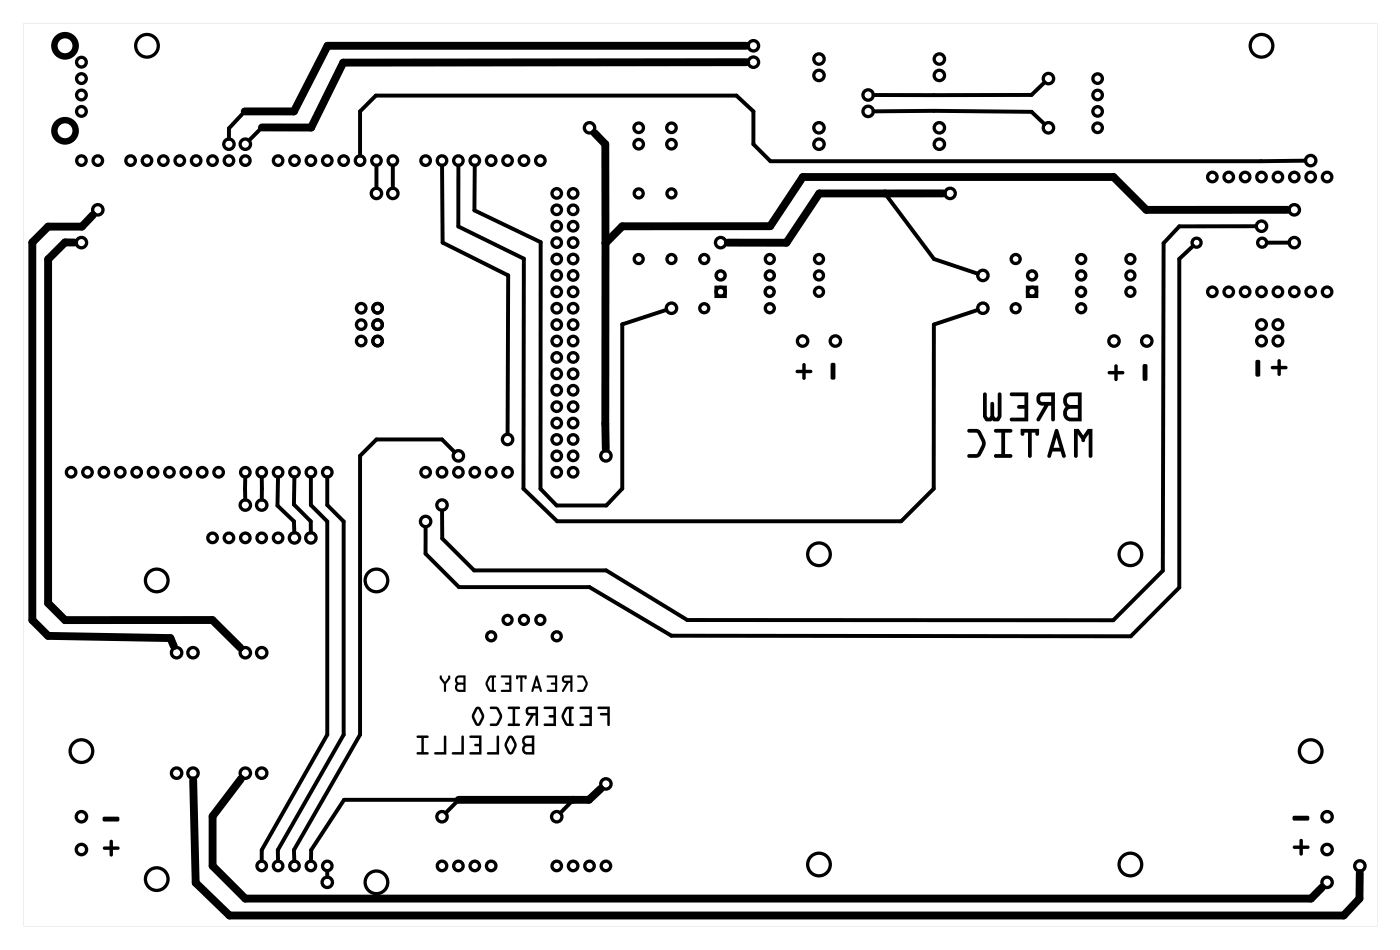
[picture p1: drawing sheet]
<svg xmlns="http://www.w3.org/2000/svg" width="217mm" height="147mm" viewBox="0 0 217 147" stroke-linecap="round" stroke-linejoin="round" font-family="sans-serif">
<g fill="#000">
<path d="M124.4 56.3l.3-.1 .1 .2 .1 .9h.7a.26 .26 0 0 1 .3 .2 .26 .26 0 0 1-.3 .3h-.7v.8a.26 .26 0 0 1-.3 .2 .26 .26 0 0 1-.3-.2v-.8h-.7a.26 .26 0 0 1-.3-.3 .26 .26 0 0 1 .3-.2h.7zM128.8 56.3l.4-.1 .2 .1 .1 2.2a.39 .39 0 0 1-.4 .3 .39 .39 0 0 1-.4-.3zM172.8 56.5l.2-.1 .2 .2v.8h.8a.26 .26 0 0 1 .2 .3 .26 .26 0 0 1-.2 .3h-.8v.7a.26 .26 0 0 1-.3 .3 .26 .26 0 0 1-.2-.3v-.7h-.8a.26 .26 0 0 1-.3-.3 .26 .26 0 0 1 .3-.3h.8zM177.1 56.5l.5-.1 .2 .1v2.2a.39 .39 0 0 1-.4 .3 .39 .39 0 0 1-.3-.3zM194.6 55.8l.4-.1 .3 .2v2.2a.39 .39 0 0 1-.4 .2 .39 .39 0 0 1-.3-.2zM198 55.7l.3-.1 .2 .2v.9h.8a.26 .26 0 0 1 .2 .2 .26 .26 0 0 1-.2 .3h-.8v.8a.26 .26 0 0 1-.3 .2 .26 .26 0 0 1-.2-.2v-.8h-.8a.26 .26 0 0 1-.3-.3 .26 .26 0 0 1 .3-.2h.8zM16 131.1h1v-.8a.26 .26 0 0 1 .2-.3 .26 .26 0 0 1 .3 .3v.8h.8a.26 .26 0 0 1 .2 .2 .26 .26 0 0 1-.2 .3h-.8v.8a.26 .26 0 0 1-.3 .2 .26 .26 0 0 1-.2-.2v-.8h-.9l-.1-.2zM16 126.5h2.2a.39 .39 0 0 1 .3 .3 .39 .39 0 0 1-.3 .4h-2.1l-.2-.3zM200.4 131l1-.1v-.7a.26 .26 0 0 1 .2-.3 .26 .26 0 0 1 .3 .3v.7h.8a.26 .26 0 0 1 .2 .3 .26 .26 0 0 1-.2 .3h-.8v.7a.26 .26 0 0 1-.3 .3 .26 .26 0 0 1-.2-.3v-.7l-.9-.1-.1-.1zM200.4 126.4l2.2-.1a.39 .39 0 0 1 .3 .4 .39 .39 0 0 1-.3 .4h-2.1l-.2-.3z"/>
<path d="M3.6 3.6v139.8h209.8v-139.8zM3.6 3.6h209.8v139.8h-209.8z"/>
<path d="M124.4 56.3l-.1 1h-.7a.26 .26 0 0 0-.3 .2 .26 .26 0 0 0 .3 .3h.7v.8a.26 .26 0 0 0 .3 .2 .26 .26 0 0 0 .3-.2v-.8h.7a.26 .26 0 0 0 .3-.3 .26 .26 0 0 0-.3-.2h-.7l-.1-.9-.1-.2zM124.4 56.3l.3-.1 .1 .2 .1 .9h.7a.26 .26 0 0 1 .3 .2 .26 .26 0 0 1-.3 .3h-.7v.8a.26 .26 0 0 1-.3 .2 .26 .26 0 0 1-.3-.2v-.8h-.7a.26 .26 0 0 1-.3-.3 .26 .26 0 0 1 .3-.2h.7z"/>
<path d="M128.8 56.3l-.1 2.2a.39 .39 0 0 0 .4 .3 .39 .39 0 0 0 .4-.3l-.1-2.1-.2-.2zM128.8 56.3l.4-.1 .2 .1 .1 2.2a.4 .4 0 0 1-.4 .3 .4 .4 0 0 1-.4-.3z"/>
<path d="M172.8 56.5l-.1 .9h-.8a.26 .26 0 0 0-.3 .3 .26 .26 0 0 0 .3 .3h.8v.7a.26 .26 0 0 0 .2 .3 .26 .26 0 0 0 .3-.3v-.7h.8a.26 .26 0 0 0 .2-.3 .26 .26 0 0 0-.2-.3h-.8v-.8l-.2-.2zM172.8 56.5l.2-.1 .2 .2v.8h.8a.26 .26 0 0 1 .2 .3 .26 .26 0 0 1-.2 .3h-.8v.7a.26 .26 0 0 1-.3 .3 .26 .26 0 0 1-.2-.3v-.7h-.8a.26 .26 0 0 1-.3-.3 .26 .26 0 0 1 .3-.3h.8z"/>
<path d="M177.1 56.5v2.2a.39 .39 0 0 0 .3 .3 .39 .39 0 0 0 .4-.3v-2.2l-.2-.1zM177.1 56.5l.5-.1 .2 .1v2.2a.4 .4 0 0 1-.4 .3 .4 .4 0 0 1-.3-.3z"/>
<path d="M194.6 55.8v2.3a.39 .39 0 0 0 .3 .2 .39 .39 0 0 0 .4-.2v-2.2l-.3-.2zM194.6 55.8l.4-.1 .3 .2v2.2a.4 .4 0 0 1-.4 .2 .4 .4 0 0 1-.3-.2z"/>
<path d="M198 55.7v1h-.8a.26 .26 0 0 0-.3 .2 .26 .26 0 0 0 .3 .3h.8v.8a.26 .26 0 0 0 .2 .2 .26 .26 0 0 0 .3-.2v-.8h.8a.26 .26 0 0 0 .2-.3 .26 .26 0 0 0-.2-.2h-.8v-.9l-.2-.2zM197 56.7h1v-.8a.26 .26 0 0 1 .2-.3 .26 .26 0 0 1 .3 .3v.8h.8a.26 .26 0 0 1 .2 .2 .26 .26 0 0 1-.2 .3h-.8v.8a.26 .26 0 0 1-.3 .2 .26 .26 0 0 1-.2-.2v-.8h-.9l-.2-.2z"/>
<path d="M165.1 61.1a1.38 1.38 0 0 0 .1 1.9 1.3 1.3 0 0 0-.4 1.4 1.3 1.3 0 0 0 1.1 .9h1.7v-4.5h-2zM165.1 61.1l.5-.3h2v4.5h-1.7a1.28 1.28 0 0 1-1.1-.9 1.28 1.28 0 0 1 .4-1.4 1.38 1.38 0 0 1-.1-1.9zM165.5 63.5l.4-.2h1.1v1.4h-1.1a.71 .71 0 0 1-.6-.5 .71 .71 0 0 1 .2-.7zM165.5 63.5a.71 .71 0 0 0-.2 .7 .71 .71 0 0 0 .6 .5h1.1v-1.4h-1.1zM165.5 61.5l.4-.2h1.1v1.4h-1.1a.7 .7 0 0 1-.6-.5 .7 .7 0 0 1 .2-.7zM165.5 61.5a.7 .7 0 0 0-.2 .7 .7 .7 0 0 0 .6 .5h1.1v-1.4h-1.1zM160.9 61a1.05 1.05 0 0 0-.2 1.3 1.05 1.05 0 0 0 1.1 .5l-1.1 2a.29 .29 0 0 0 .1 .4 .29 .29 0 0 0 .4-.1l1.3-2.3h.4v2.2a.29 .29 0 0 0 .3 .3 .29 .29 0 0 0 .3-.3v-4.2h-2zM160.9 61l.6-.2h2v4.2a.29 .29 0 0 1-.3 .3 .29 .29 0 0 1-.3-.3v-2.2h-.4l-1.3 2.3a.29 .29 0 0 1-.4 .1 .29 .29 0 0 1-.1-.4l1.1-2a1.05 1.05 0 0 1-1.1-.5 1.05 1.05 0 0 1 .2-1.3zM161.3 61.4l1.6-.1v.9h-1.5l-.2-.3zM161.3 61.4l-.1 .5 .2 .3h1.5v-.9zM156.6 60.9l-.1 .3 .2 .1h2.1v1.4h-.9a.29 .29 0 0 0-.3 .3 .29 .29 0 0 0 .3 .3h.9v1.4h-2a.29 .29 0 0 0-.3 .3 .29 .29 0 0 0 .3 .3h2.5v-4.5h-2.5zM156.6 60.9l.2-.1h2.5v4.5h-2.5a.29 .29 0 0 1-.3-.3 .29 .29 0 0 1 .3-.3h2v-1.4h-.9a.29 .29 0 0 1-.3-.3 .29 .29 0 0 1 .3-.3h.9v-1.4h-2.1l-.2-.1zM152.4 60.9l-.1 .2v3.5l.4 .5 .2 .2h.6l.3-.3 .3 .3 .7-.1 .4-.6v-3.5a.29 .29 0 0 0-.3-.3 .29 .29 0 0 0-.3 .3v3.3l-.1 .3h-.3l-.1-.3v-1.9a.29 .29 0 0 0-.3-.3 .29 .29 0 0 0-.3 .3v1.9l-.2 .3h-.2l-.2-.3v-3.3l-.2-.3zM152.4 60.9l.3-.1 .2 .3v3.3l.2 .3h.2l.2-.3v-1.9a.29 .29 0 0 1 .3-.3 .29 .29 0 0 1 .3 .3v1.9l.1 .3h.3l.1-.3v-3.3a.29 .29 0 0 1 .3-.3 .29 .29 0 0 1 .3 .3v3.5l-.4 .6-.7 .1-.3-.2-.3 .2h-.6l-.2-.2-.4-.5v-3.5z"/>
<path d="M165.1 61.1a1.38 1.38 0 0 0 .1 1.9 1.3 1.3 0 0 0-.4 1.4 1.3 1.3 0 0 0 1.1 .9h1.7v-4.5h-2zM165.5 63.5l.4-.2h1.1v1.4h-1.1a.71 .71 0 0 1-.6-.5 .71 .71 0 0 1 .2-.7zM165.5 61.5l.4-.2h1.1v1.4h-1.1a.7 .7 0 0 1-.6-.5 .7 .7 0 0 1 .2-.7zM160.9 61a1.06 1.06 0 0 0-.2 1.3 1.06 1.06 0 0 0 1.1 .5l-1.1 2a.29 .29 0 0 0 .1 .4 .29 .29 0 0 0 .4-.1l1.3-2.3h.4v2.2a.29 .29 0 0 0 .3 .3 .29 .29 0 0 0 .3-.3v-4.2h-2zM161.3 61.4l1.6-.1v.9h-1.5l-.2-.3zM156.6 60.9l-.1 .3 .2 .1h2.1v1.4h-.9a.29 .29 0 0 0-.3 .3 .29 .29 0 0 0 .3 .3h.9v1.4h-2a.29 .29 0 0 0-.3 .3 .29 .29 0 0 0 .3 .3h2.5v-4.5h-2.5zM152.4 60.9l-.1 .2v3.5l.4 .5 .2 .2h.6l.3-.2 .3 .2 .7-.1 .4-.6v-3.5a.29 .29 0 0 0-.3-.3 .29 .29 0 0 0-.3 .3v3.3l-.1 .3h-.3l-.1-.3v-1.9a.29 .29 0 0 0-.3-.3 .29 .29 0 0 0-.3 .3v1.9l-.2 .3h-.2l-.2-.3v-3.3l-.2-.3z"/>
<path d="M166.4 66.4v4.2a.29 .29 0 0 0 .3 .3 .29 .29 0 0 0 .3-.3v-3.4l.6 .8a.32 .32 0 0 0 .3 .5 .32 .32 0 0 0 .3-.5l.5-.8v3.4a.29 .29 0 0 0 .3 .3 .29 .29 0 0 0 .3-.3v-4.2h-.7l-.7 1-.7-1zM166.4 66.4h.8l.7 1 .7-1h.7v4.2a.29 .29 0 0 1-.3 .3 .29 .29 0 0 1-.3-.3v-3.4l-.5 .8a.32 .32 0 0 1-.3 .5 .32 .32 0 0 1-.3-.5l-.6-.8v3.4a.29 .29 0 0 1-.3 .3 .29 .29 0 0 1-.3-.3zM163.5 66.5l-1.2 4.1a.29 .29 0 0 0 .2 .3 .29 .29 0 0 0 .4-.2l.2-.8h1.3l.2 .8a.3 .3 0 0 0 .3 .2 .3 .3 0 0 0 .3-.3l-1.2-4-.2-.2zM163.6 66.5l.2-.1 .2 .2 1.2 4a.3 .3 0 0 1-.3 .3 .3 .3 0 0 1-.3-.2l-.2-.8h-1.3l-.2 .8a.29 .29 0 0 1-.4 .2 .29 .29 0 0 1-.2-.3zM163.7 67.7l.5 1.6h-.9zM163.7 67.7l-.4 1.6h.9zM158.2 66.4v.8a.29 .29 0 0 0 .3 .3 .29 .29 0 0 0 .2-.3v-.2h.6v3.6a.29 .29 0 0 0 .3 .3 .29 .29 0 0 0 .3-.3v-3.6h.5v.2a.29 .29 0 0 0 .3 .3 .29 .29 0 0 0 .3-.3v-.8zM158.2 66.4h2.8v.8a.29 .29 0 0 1-.3 .3 .29 .29 0 0 1-.3-.3v-.2h-.5v3.6a.29 .29 0 0 1-.3 .3 .29 .29 0 0 1-.3-.3v-3.6h-.6v.2a.29 .29 0 0 1-.2 .3 .29 .29 0 0 1-.3-.3zM154.1 66.5v.3l.1 .2h1v3.3h-.9a.29 .29 0 0 0-.3 .3 .29 .29 0 0 0 .3 .3h2.3a.29 .29 0 0 0 .3-.3 .29 .29 0 0 0-.3-.3h-.8v-3.3h.8a.29 .29 0 0 0 .3-.3 .29 .29 0 0 0-.3-.3h-2.3zM154.1 66.5l.2-.1h2.3a.29 .29 0 0 1 .3 .3 .29 .29 0 0 1-.3 .3h-.8v3.3h.8a.29 .29 0 0 1 .3 .3 .29 .29 0 0 1-.3 .3h-2.3a.29 .29 0 0 1-.3-.3 .29 .29 0 0 1 .3-.3h.9v-3.3h-1l-.1-.2zM150 66.5l-.1 .3 .2 .2h1.3l.8 1.7-.8 1.6h-1.2a.29 .29 0 0 0-.3 .3 .29 .29 0 0 0 .3 .3l1.4-.1a3.8 3.8 0 0 0 1.1-2.3l-.7-1.6-.3-.3-.4-.2zM150 66.5l1.3-.1 .6 .2 .7 1.5 .2 .6-.2 .5-.7 1.5-.5 .2h-1.2a.29 .29 0 0 1-.3-.3 .29 .29 0 0 1 .3-.3h1.2l.8-1.6-.8-1.7h-1.3l-.2-.2z"/>
<path d="M166.4 66.4v4.2a.29 .29 0 0 0 .3 .3 .29 .29 0 0 0 .3-.3v-3.4l.6 .8a.32 .32 0 0 0 .3 .5 .32 .32 0 0 0 .3-.5l.5-.8v3.4a.29 .29 0 0 0 .3 .3 .29 .29 0 0 0 .3-.3v-4.2h-.7l-.7 1-.7-1zM163.5 66.5l-1.2 4.1a.29 .29 0 0 0 .2 .3 .29 .29 0 0 0 .4-.2l.2-.8h1.3l.2 .8a.3 .3 0 0 0 .3 .2 .3 .3 0 0 0 .3-.3l-1.2-4-.2-.2zM163.7 67.7l.5 1.6h-.9zM158.2 66.4v.8a.29 .29 0 0 0 .3 .3 .29 .29 0 0 0 .2-.3v-.2h.6v3.6a.29 .29 0 0 0 .3 .3 .29 .29 0 0 0 .3-.3v-3.6h.5v.2a.29 .29 0 0 0 .3 .3 .29 .29 0 0 0 .3-.3v-.8zM154.1 66.5v.3l.1 .2h1v3.3h-.9a.29 .29 0 0 0-.3 .3 .29 .29 0 0 0 .3 .3h2.3a.29 .29 0 0 0 .3-.3 .29 .29 0 0 0-.3-.3h-.8v-3.3h.8a.29 .29 0 0 0 .3-.3 .29 .29 0 0 0-.3-.3h-2.3zM150 66.5l-.1 .3 .2 .2h1.3l.8 1.7-.8 1.6h-1.2a.29 .29 0 0 0-.3 .3 .29 .29 0 0 0 .3 .3l1.4-.1a3.8 3.8 0 0 0 1.1-2.3l-.7-1.6-.3-.3-.4-.2z"/>
<path d="M81.1 114.1a.91 .91 0 0 0 .1 1.3 .86 .86 0 0 0-.2 .9 .86 .86 0 0 0 .7 .5h1.1v-2.9h-1.3zM81.1 114.1l.4-.2h1.3v2.9h-1.1a.85 .85 0 0 1-.8-.5 .85 .85 0 0 1 .3-.9l-.3-.6v-.3zM81.4 115.7l.3-.1h.7v.9h-.7l-.3-.2-.1-.4zM81.4 115.7l-.1 .4 .1 .2 .3 .2h.7v-.9h-.7zM81.4 114.4l.3-.1h.7v.9h-.7l-.3-.1-.1-.3zM81.4 114.4l-.1 .3 .1 .4 .3 .1h.7v-.9h-.7zM78.8 114.1l-.6 1.3 .5 1.2a.5 .5 0 0 0 .9 0 1.73 1.73 0 0 0 .4-1.4l-.5-1.1-.4-.2zM78.8 114.1l.3-.2 .5 .3a1.75 1.75 0 0 1 .4 1.4l-.4 1a.5 .5 0 0 1-.9 0 1.74 1.74 0 0 1 .1-2.5zM79.1 114.3h.1l.5 1.1-.6 1.1-.5-1.1zM79.1 114.3l-.5 1.1 .5 1.1 .6-1.1-.5-1.1zM77 113.9v2.6h-1.4a.19 .19 0 0 0-.1 .2 .19 .19 0 0 0 .1 .1h1.7v-2.7l-.1-.2zM77 113.9h.2l.1 .2v2.7h-1.7a.19 .19 0 0 1-.1-.1 .19 .19 0 0 1 .1-.2h1.4zM72.8 113.9l-.1 .3 .1 .1h1.4v.9h-.5a.19 .19 0 0 0-.2 .2 .19 .19 0 0 0 .2 .2h.5v.9h-1.3a.19 .19 0 0 0-.2 .2 .19 .19 0 0 0 .2 .1h1.7v-2.9zM72.8 113.9h1.8v2.9h-1.7a.19 .19 0 0 1-.2-.1 .19 .19 0 0 1 .2-.2h1.3v-.9h-.5a.19 .19 0 0 1-.2-.2 .19 .19 0 0 1 .2-.2h.5v-.9h-1.4l-.1-.1zM71.6 113.9l-.1 2.6h-1.3a.19 .19 0 0 0-.2 .2 .19 .19 0 0 0 .2 .1h1.7v-2.7l-.1-.2zM71.6 113.9h.2l.1 .2v2.7h-1.7a.19 .19 0 0 1-.2-.1 .19 .19 0 0 1 .2-.2h1.3zM68.8 113.9v2.6h-1.3a.19 .19 0 0 0-.2 .2 .19 .19 0 0 0 .2 .1h1.7v-2.7l-.2-.2zM68.8 113.9h.2l.2 .2v2.7h-1.7a.19 .19 0 0 1-.2-.1 .19 .19 0 0 1 .2-.2h1.3zM64.6 113.9v.3l.1 .1h.6v2.2h-.6a.19 .19 0 0 0-.2 .2 .19 .19 0 0 0 .2 .1h1.5a.19 .19 0 0 0 .2-.1 .19 .19 0 0 0-.2-.2h-.5v-2.2h.5a.19 .19 0 0 0 .2-.2 .19 .19 0 0 0-.2-.2zM64.6 113.9h1.6a.19 .19 0 0 1 .2 .2 .19 .19 0 0 1-.2 .2h-.5v2.2h.5a.19 .19 0 0 1 .2 .2 .19 .19 0 0 1-.2 .1h-1.5a.19 .19 0 0 1-.2-.1 .19 .19 0 0 1 .2-.2h.6v-2.2h-.6l-.1-.1z"/>
<path d="M81.1 114.1l-.2 .4v.3l.3 .6a.85 .85 0 0 0-.3 .9 .85 .85 0 0 0 .8 .5h1.1v-2.9h-1.3zM81.4 115.7l.3-.1h.7v.9h-.7l-.3-.2-.1-.2zM81.4 114.4l.3-.1h.7v.9h-.7l-.3-.1-.1-.3zM78.8 114.1l-.1 .1a1.74 1.74 0 0 0 .1 2.5l.3 .1 .5-.2a1.75 1.75 0 0 0-.1-2.5l-.4-.2zM79.1 114.3h.1l.5 1.1-.6 1.1-.5-1.1zM77 113.9v2.6h-1.4a.19 .19 0 0 0-.1 .2 .19 .19 0 0 0 .1 .1h1.7v-2.7l-.1-.2zM72.8 113.9l-.1 .3 .1 .1h1.4v.9h-.5a.19 .19 0 0 0-.2 .2 .19 .19 0 0 0 .2 .2h.5v.9h-1.3a.19 .19 0 0 0-.2 .2 .19 .19 0 0 0 .2 .1h1.7v-2.9zM71.6 113.9l-.1 2.6h-1.3a.19 .19 0 0 0-.2 .2 .19 .19 0 0 0 .2 .1h1.7v-2.7l-.1-.2zM68.8 113.9v2.6h-1.3a.19 .19 0 0 0-.2 .2 .19 .19 0 0 0 .2 .1h1.7v-2.7l-.2-.2zM64.6 113.9v.3l.1 .1h.6v2.2h-.6a.19 .19 0 0 0-.2 .2 .19 .19 0 0 0 .2 .1h1.5a.19 .19 0 0 0 .2-.1 .19 .19 0 0 0-.2-.2h-.5v-2.2h.5a.19 .19 0 0 0 .2-.2 .19 .19 0 0 0-.2-.2z"/>
<path d="M89.5 104.6v.3h.8l.4 1-.4 .9h-.7a.16 .16 0 0 0-.2 .2 .16 .16 0 0 0 .2 .1h.6a1.32 1.32 0 0 0 .9-1.2l-.1-.4-.5-.8zM89.5 104.6h.9l.3 .3a1.47 1.47 0 0 1 .4 1.1l-.6 1.1h-.9a.17 .17 0 0 1-.2-.1 .17 .17 0 0 1 .2-.2h.7l.4-.9-.4-1h-.8zM87.2 104.7a.6 .6 0 0 0-.1 .7 .6 .6 0 0 0 .7 .4l-.7 1.1a.17 .17 0 0 0 .1 .2 .17 .17 0 0 0 .2 0l.8-1.3h.2v1.2a.16 .16 0 0 0 .1 .1 .16 .16 0 0 0 .2-.1v-2.4h-1.1zM87.2 104.7l.4-.1h1.1v2.4a.17 .17 0 0 1-.2 .1 .17 .17 0 0 1-.1-.1v-1.2h-.2l-.8 1.3a.17 .17 0 0 1-.2 0 .17 .17 0 0 1-.1-.2l.7-1.1a.6 .6 0 0 1-.7-.3 .6 .6 0 0 1 .1-.8zM87.5 105l.9-.1v.5h-.9l-.1-.1zM87.5 105l-.1 .3 .1 .1h.9v-.5zM84.8 104.6v.3h1.2v.8h-.5a.16 .16 0 0 0-.1 .2 .16 .16 0 0 0 .1 .1h.5v.8h-1.1a.16 .16 0 0 0-.2 .2 .16 .16 0 0 0 .2 .1h1.4v-2.5zM84.8 104.6h1.5v2.5h-1.4a.17 .17 0 0 1-.2-.1 .17 .17 0 0 1 .2-.2h1.1v-.8h-.5a.17 .17 0 0 1-.1-.1 .17 .17 0 0 1 .1-.2h.5v-.8h-1.2zM83 104.7l-.7 2.3a.17 .17 0 0 0 .2 .1 .17 .17 0 0 0 .2-.1l.1-.4h.7l.2 .4a.17 .17 0 0 0 .1 .1 .17 .17 0 0 0 .2-.1l-.7-2.3-.1-.1zM83.1 104.6l.2 .1 .7 2.3a.17 .17 0 0 1-.2 .1 .17 .17 0 0 1-.1-.1l-.2-.4h-.7l-.1 .4a.17 .17 0 0 1-.2 .1 .17 .17 0 0 1-.2-.1zM83.2 105.3l.2 1h-.5zM83.2 105.3l-.3 1h.5zM80 104.6v.4a.16 .16 0 0 0 .1 .2 .16 .16 0 0 0 .2-.2v-.1h.3v2.1a.16 .16 0 0 0 .2 .1 .16 .16 0 0 0 .2-.1v-2.1h.3v.1a.16 .16 0 0 0 .1 .2 .16 .16 0 0 0 .2-.2v-.4zM80 104.6h1.6v.4a.17 .17 0 0 1-.2 .2 .17 .17 0 0 1-.1-.2v-.1h-.3v2.1a.17 .17 0 0 1-.2 .1 .17 .17 0 0 1-.2-.1v-2.1h-.3v.1a.17 .17 0 0 1-.2 .2 .17 .17 0 0 1-.1-.2zM77.7 104.6v.3h1.2v.8h-.5a.16 .16 0 0 0-.1 .2 .16 .16 0 0 0 .1 .1h.5v.8h-1.1a.16 .16 0 0 0-.2 .2 .16 .16 0 0 0 .2 .1h1.4v-2.5zM77.7 104.6h1.5v2.5h-1.4a.17 .17 0 0 1-.2-.1 .17 .17 0 0 1 .2-.2h1.1v-.8h-.5a.17 .17 0 0 1-.1-.1 .17 .17 0 0 1 .1-.2h.5v-.8h-1.2zM75.7 104.8l-.4 .9v.5l.5 .9h.9a.16 .16 0 0 0 .2-.1 .16 .16 0 0 0-.2-.2h-.1v-1.9h.1a.16 .16 0 0 0 .2-.1 .16 .16 0 0 0-.2-.2h-.7zM75.7 104.8l.3-.2h.7a.17 .17 0 0 1 .2 .2 .17 .17 0 0 1-.2 .1h-.1v1.9h.1a.17 .17 0 0 1 .2 .2 .17 .17 0 0 1-.2 .1h-.7l-.3-.2a1.43 1.43 0 0 1 0-2zM76 104.9h.2v1.9l-.2-.1-.4-.8zM76 104.9l-.4 1 .4 .8 .2 .1v-1.9zM70.7 104.8a.79 .79 0 0 0 0 1.1 .74 .74 0 0 0-.2 .7 .74 .74 0 0 0 .7 .5h.9v-2.5h-1.1zM70.7 104.8l.3-.2h1.1v2.5h-.9a.73 .73 0 0 1-.7-.4 .73 .73 0 0 1 .2-.8l-.2-.5zM70.9 106.1l.9-.1v.8l-.9-.1-.1-.3zM70.9 106.1l-.1 .4 .1 .2 .9 .1v-.8zM70.9 105l.9-.1v.8l-.9-.1-.1-.2zM70.9 105l-.1 .2 .1 .4 .9 .1v-.8zM68.2 104.6l-.1 .5 .7 .8v1.1a.16 .16 0 0 0 .2 .1 .16 .16 0 0 0 .1-.1v-1.1l.7-.8v-.4a.16 .16 0 0 0-.2-.1 .16 .16 0 0 0-.2 .1v.3l-.4 .6-.5-.6-.1-.4zM68.2 104.6h.2l.1 .4 .5 .6 .4-.6v-.3a.17 .17 0 0 1 .2-.1 .17 .17 0 0 1 .2 .1v.4l-.7 .8v1.1a.17 .17 0 0 1-.1 .1 .17 .17 0 0 1-.2-.1v-1.1l-.7-.8z"/>
<path d="M89.5 104.6v.3h.8l.4 1-.4 .9h-.7a.17 .17 0 0 0-.2 .2 .17 .17 0 0 0 .2 .1h.6a1.32 1.32 0 0 0 .9-1.2l-.6-1.2zM87.2 104.7a.6 .6 0 0 0-.1 .7 .6 .6 0 0 0 .7 .4l-.7 1.1a.17 .17 0 0 0 .1 .2 .17 .17 0 0 0 .2 0l.8-1.3h.2v1.2a.17 .17 0 0 0 .1 .1 .17 .17 0 0 0 .2-.1v-2.4h-1.1zM87.5 105l.9-.1v.5h-.9l-.1-.1zM84.8 104.6v.3h1.2v.8h-.5a.17 .17 0 0 0-.1 .2 .17 .17 0 0 0 .1 .1h.5v.8h-1.1a.17 .17 0 0 0-.2 .2 .17 .17 0 0 0 .2 .1h1.4v-2.5zM83.1 104.6l-.8 2.4a.17 .17 0 0 0 .2 .1 .17 .17 0 0 0 .2-.1l.1-.4h.7l.2 .4a.17 .17 0 0 0 .1 .1 .17 .17 0 0 0 .2-.1l-.7-2.3zM83.2 105.3l.2 1h-.5zM80 104.6v.4a.17 .17 0 0 0 .1 .2 .17 .17 0 0 0 .2-.2v-.1h.3v2.1a.17 .17 0 0 0 .2 .1 .17 .17 0 0 0 .2-.1v-2.1h.3v.1a.17 .17 0 0 0 .1 .2 .17 .17 0 0 0 .2-.2v-.4zM77.7 104.6v.3h1.2v.8h-.5a.17 .17 0 0 0-.1 .2 .17 .17 0 0 0 .1 .1h.5v.8h-1.1a.17 .17 0 0 0-.2 .2 .17 .17 0 0 0 .2 .1h1.4v-2.5zM75.7 104.8a1.52 1.52 0 0 0 0 2.2l.3 .1h.7a.17 .17 0 0 0 .2-.1 .17 .17 0 0 0-.2-.2h-.1v-1.9h.1a.17 .17 0 0 0 .2-.1 .17 .17 0 0 0-.2-.2h-.7zM76 104.9h.2v1.9l-.2-.1-.4-.8zM70.7 104.8l-.2 .6 .2 .5a.73 .73 0 0 0-.2 .8 .73 .73 0 0 0 .7 .4h.9v-2.5h-1.1zM70.9 106.1l.9-.1v.8l-.9-.1-.1-.2zM70.9 105l.9-.1v.8l-.9-.1-.1-.2zM68.2 104.6l-.1 .5 .7 .8v1.1a.17 .17 0 0 0 .2 .1 .17 .17 0 0 0 .1-.1v-1.1l.7-.8v-.4a.17 .17 0 0 0-.2-.1 .17 .17 0 0 0-.2 .1v.3l-.4 .6-.5-.6-.1-.4z"/>
<path d="M92.6 109.5v.2l.1 .1h1.4v.6h-.9a.19 .19 0 0 0-.2 .2 .19 .19 0 0 0 .2 .2h.9v1.4a.19 .19 0 0 0 .2 .2 .19 .19 0 0 0 .2-.2v-2.8zM92.6 109.5l1.9-.1v2.8a.2 .2 0 0 1-.2 .2 .2 .2 0 0 1-.2-.2v-1.4h-.9a.2 .2 0 0 1-.2-.2 .2 .2 0 0 1 .2-.2h.9v-.6h-1.4l-.1-.1zM89.9 109.5l-.1 .2 .1 .1h1.4v.9h-.5a.19 .19 0 0 0-.2 .2 .19 .19 0 0 0 .2 .2h.5v.9h-1.3a.19 .19 0 0 0-.2 .2 .19 .19 0 0 0 .2 .2h1.7v-3zM89.9 109.5l1.8-.1v3h-1.7a.2 .2 0 0 1-.2-.2 .2 .2 0 0 1 .2-.2h1.3v-.9h-.5a.2 .2 0 0 1-.2-.2 .2 .2 0 0 1 .2-.2h.5v-.9h-1.4l-.1-.1zM87.6 109.6l-.6 1.1 .1 .6 .6 1 1 .1a.19 .19 0 0 0 .2-.2 .19 .19 0 0 0-.2-.2h-.1v-2.2h.1a.19 .19 0 0 0 .2-.2 .19 .19 0 0 0-.2-.2h-.8zM87.6 109.6l.3-.2h.8a.2 .2 0 0 1 .2 .2 .2 .2 0 0 1-.2 .2h-.1v2.2h.1a.2 .2 0 0 1 .2 .2 .2 .2 0 0 1-.2 .2h-.8l-.4-.3a1.68 1.68 0 0 1 0-2.4zM87.9 109.8h.3v2.2l-.3-.1-.5-1zM87.9 109.8l-.5 1.1 .5 1 .3 .1v-2.2zM84.3 109.5v.2l.1 .1h1.4v.9h-.6a.19 .19 0 0 0-.2 .2 .19 .19 0 0 0 .2 .2h.6v.9h-1.4a.19 .19 0 0 0-.2 .2 .19 .19 0 0 0 .2 .2h1.8v-3zM84.3 109.5l1.9-.1v3h-1.8a.2 .2 0 0 1-.2-.2 .2 .2 0 0 1 .2-.2h1.4v-.9h-.6a.2 .2 0 0 1-.2-.2 .2 .2 0 0 1 .2-.2h.6v-.9h-1.4l-.2-.1zM81.6 109.6a.71 .71 0 0 0-.1 .8 .71 .71 0 0 0 .8 .4l-.8 1.3a.2 .2 0 0 0 .1 .3 .2 .2 0 0 0 .2-.1l.9-1.5h.3v1.4a.19 .19 0 0 0 .2 .2 .19 .19 0 0 0 .2-.2v-2.8h-1.4zM81.6 109.6l.4-.2h1.4v2.8a.2 .2 0 0 1-.2 .2 .2 .2 0 0 1-.2-.2v-1.4h-.3l-.9 1.5a.2 .2 0 0 1-.2 .1 .2 .2 0 0 1-.1-.3l.8-1.3a.71 .71 0 0 1-.8-.4 .71 .71 0 0 1 .1-.8zM81.9 109.9l1.1-.1v.6h-1l-.2-.2zM81.9 109.9l-.1 .3 .2 .2h1v-.6zM78.7 109.5v.2l.1 .1h.6v2.2h-.5a.19 .19 0 0 0-.2 .2 .19 .19 0 0 0 .2 .2h1.5a.19 .19 0 0 0 .2-.2 .19 .19 0 0 0-.2-.2h-.6v-2.2h.6a.19 .19 0 0 0 .2-.2 .19 .19 0 0 0-.2-.2zM78.7 109.5l1.7-.1a.2 .2 0 0 1 .2 .2 .2 .2 0 0 1-.2 .2h-.6v2.2h.6a.2 .2 0 0 1 .2 .2 .2 .2 0 0 1-.2 .2h-1.5a.2 .2 0 0 1-.2-.2 .2 .2 0 0 1 .2-.2h.5v-2.2h-.6l-.1-.1zM76 109.5l-.1 .2 .1 .1h.9l.5 1.1-.5 1.1h-.8a.19 .19 0 0 0-.2 .2 .19 .19 0 0 0 .2 .2h.7a1.51 1.51 0 0 0 1-1.3l-.1-.6-.4-.9-.5-.2zM76 109.5l1-.1 .3 .3a1.73 1.73 0 0 1 .5 1.4l-.7 1.2-1 .1a.2 .2 0 0 1-.2-.2 .2 .2 0 0 1 .2-.2h.8l.5-1.1-.5-1.1h-.9l-.1-.1zM73.7 109.6l-.6 1.3 .5 1.2a.51 .51 0 0 0 .9 0 1.76 1.76 0 0 0 .5-1.4l-.5-1.1-.4-.2zM73.7 109.6l.4-.2 .4 .3a1.78 1.78 0 0 1 .5 1.4l-.5 1a.51 .51 0 0 1-.9 0 1.78 1.78 0 0 1 .1-2.5zM74 109.8l.2 .1 .4 1-.5 1.1-.6-1.1zM74 109.8l-.5 1.1 .6 1.1 .5-1.1-.4-1z"/>
<path d="M92.6 109.5v.2l.1 .1h1.4v.6h-.9a.2 .2 0 0 0-.2 .2 .2 .2 0 0 0 .2 .2h.9v1.4a.2 .2 0 0 0 .2 .2 .2 .2 0 0 0 .2-.2v-2.8zM89.9 109.5l-.1 .2 .1 .1h1.4v.9h-.5a.2 .2 0 0 0-.2 .2 .2 .2 0 0 0 .2 .2h.5v.9h-1.3a.2 .2 0 0 0-.2 .2 .2 .2 0 0 0 .2 .2h1.7v-3zM87.6 109.6a1.79 1.79 0 0 0 0 2.6l.3 .2h.8a.2 .2 0 0 0 .2-.2 .2 .2 0 0 0-.2-.2h-.1v-2.2h.1a.2 .2 0 0 0 .2-.2 .2 .2 0 0 0-.2-.2h-.8zM87.9 109.8h.3v2.2l-.3-.1-.5-1zM84.3 109.5v.2l.1 .1h1.4v.9h-.6a.2 .2 0 0 0-.2 .2 .2 .2 0 0 0 .2 .2h.6v.9h-1.4a.2 .2 0 0 0-.2 .2 .2 .2 0 0 0 .2 .2h1.8v-3zM81.6 109.6a.71 .71 0 0 0-.1 .8 .71 .71 0 0 0 .8 .4l-.8 1.3a.2 .2 0 0 0 .1 .3 .2 .2 0 0 0 .2-.1l.9-1.5h.3v1.4a.2 .2 0 0 0 .2 .2 .2 .2 0 0 0 .2-.2v-2.8h-1.4zM81.9 109.9l1.1-.1v.6h-1l-.2-.2zM78.7 109.5v.2l.1 .1h.6v2.2h-.5a.2 .2 0 0 0-.2 .2 .2 .2 0 0 0 .2 .2h1.5a.2 .2 0 0 0 .2-.2 .2 .2 0 0 0-.2-.2h-.6v-2.2h.6a.2 .2 0 0 0 .2-.2 .2 .2 0 0 0-.2-.2zM76 109.5l-.1 .2 .1 .1h.9l.5 1.1-.5 1.1h-.8a.2 .2 0 0 0-.2 .2 .2 .2 0 0 0 .2 .2h.7a1.51 1.51 0 0 0 1-1.3 1.72 1.72 0 0 0-.5-1.4l-.3-.3zM73.7 109.6l-.1 .1a1.78 1.78 0 0 0 .1 2.6l.4 .1 .4-.3a1.79 1.79 0 0 0 0-2.5l-.4-.2zM74 109.8l.2 .1 .4 1-.5 1.1-.6-1.1z"/>
<path d="M16 131.1v.3l.1 .2h.9v.8a.26 .26 0 0 0 .2 .2 .26 .26 0 0 0 .3-.2v-.8h.8a.26 .26 0 0 0 .2-.3 .26 .26 0 0 0-.2-.2h-.8v-.8a.26 .26 0 0 0-.3-.3 .26 .26 0 0 0-.2 .3v.8zM16 131.1h1v-.8a.26 .26 0 0 1 .2-.3 .26 .26 0 0 1 .3 .3v.8h.8a.26 .26 0 0 1 .2 .2 .26 .26 0 0 1-.2 .3h-.8v.8a.26 .26 0 0 1-.3 .2 .26 .26 0 0 1-.2-.2v-.8h-.9l-.1-.2z"/>
<path d="M16 126.5l-.1 .4 .2 .3h2.1a.39 .39 0 0 0 .3-.4 .39 .39 0 0 0-.3-.3zM16 126.5h2.2a.4 .4 0 0 1 .3 .3 .4 .4 0 0 1-.3 .4h-2.1l-.2-.3z"/>
<path d="M200.4 131v.3l.1 .1 .9 .1v.7a.26 .26 0 0 0 .2 .3 .26 .26 0 0 0 .3-.3v-.7h.8a.26 .26 0 0 0 .2-.3 .26 .26 0 0 0-.2-.3h-.8v-.7a.26 .26 0 0 0-.3-.3 .26 .26 0 0 0-.2 .3v.7zM200.4 131l1-.1v-.7a.26 .26 0 0 1 .2-.3 .26 .26 0 0 1 .3 .3v.7h.8a.26 .26 0 0 1 .2 .3 .26 .26 0 0 1-.2 .3h-.8v.7a.26 .26 0 0 1-.3 .3 .26 .26 0 0 1-.2-.3v-.7l-.9-.1-.1-.1z"/>
<path d="M200.4 126.4l-.1 .4 .2 .3h2.1a.39 .39 0 0 0 .3-.4 .39 .39 0 0 0-.3-.4zM200.4 126.4l2.2-.1a.4 .4 0 0 1 .3 .4 .4 .4 0 0 1-.3 .4h-2.1l-.2-.3z"/>
</g>
<g fill="none" stroke="#000" stroke-width=".51">
<circle cx="12.6" cy="12.2" r=".75"/>
<circle cx="12.6" cy="9.6" r=".75"/>
<circle cx="12.6" cy="17.3" r=".75"/>
<circle cx="12.6" cy="14.7" r=".75"/>
<circle cx="22.8" cy="7.1" r="1.75"/>
<circle cx="91.4" cy="19.8" r=".8"/>
<circle cx="99" cy="19.8" r=".74"/>
<circle cx="104.1" cy="19.8" r=".74"/>
<circle cx="116.8" cy="7.1" r=".8"/>
<circle cx="116.8" cy="9.6" r=".8"/>
<circle cx="126.9" cy="19.8" r=".8"/>
<circle cx="126.9" cy="9.1" r=".8"/>
<circle cx="126.9" cy="11.7" r=".8"/>
<circle cx="134.5" cy="17.3" r=".8"/>
<circle cx="134.5" cy="14.7" r=".8"/>
<circle cx="145.6" cy="9.1" r=".8"/>
<circle cx="145.6" cy="19.8" r=".8"/>
<circle cx="145.6" cy="11.7" r=".8"/>
<circle cx="162.5" cy="12.2" r=".8"/>
<circle cx="162.5" cy="19.8" r=".8"/>
<circle cx="170.1" cy="17.3" r=".74"/>
<circle cx="170.1" cy="19.8" r=".74"/>
<circle cx="170.1" cy="12.2" r=".74"/>
<circle cx="170.1" cy="14.7" r=".74"/>
<circle cx="195.5" cy="7.1" r="1.75"/>
<circle cx="12.6" cy="37.6" r=".8"/>
<circle cx="12.6" cy="24.9" r=".74"/>
<circle cx="15.2" cy="32.5" r=".8"/>
<circle cx="15.2" cy="24.9" r=".74"/>
<circle cx="20.2" cy="24.9" r=".74"/>
<circle cx="22.8" cy="24.9" r=".74"/>
<circle cx="25.3" cy="24.9" r=".74"/>
<circle cx="27.9" cy="24.9" r=".74"/>
<circle cx="30.4" cy="24.9" r=".74"/>
<circle cx="32.9" cy="24.9" r=".74"/>
<circle cx="35.5" cy="22.3" r=".8"/>
<circle cx="35.5" cy="24.9" r=".74"/>
<circle cx="38" cy="22.3" r=".8"/>
<circle cx="38" cy="24.9" r=".74"/>
<circle cx="43.1" cy="24.9" r=".74"/>
<circle cx="45.6" cy="24.9" r=".74"/>
<circle cx="48.2" cy="24.9" r=".74"/>
<circle cx="50.7" cy="24.9" r=".74"/>
<circle cx="53.3" cy="24.9" r=".74"/>
<circle cx="55.8" cy="24.9" r=".74"/>
<circle cx="58.3" cy="30" r=".8"/>
<circle cx="58.3" cy="24.9" r=".74"/>
<circle cx="60.9" cy="30" r=".8"/>
<circle cx="60.9" cy="24.9" r=".74"/>
<circle cx="66" cy="24.9" r=".74"/>
<circle cx="68.5" cy="24.9" r=".74"/>
<circle cx="71" cy="24.9" r=".74"/>
<circle cx="73.6" cy="24.9" r=".74"/>
<circle cx="76.1" cy="24.9" r=".74"/>
<circle cx="78.7" cy="24.9" r=".74"/>
<circle cx="81.2" cy="24.9" r=".74"/>
<circle cx="83.7" cy="24.9" r=".74"/>
<circle cx="86.3" cy="37.6" r=".74"/>
<circle cx="86.3" cy="35" r=".74"/>
<circle cx="86.3" cy="30" r=".74"/>
<circle cx="86.3" cy="32.5" r=".74"/>
<circle cx="88.8" cy="37.6" r=".74"/>
<circle cx="88.8" cy="35" r=".74"/>
<circle cx="88.8" cy="30" r=".74"/>
<circle cx="88.8" cy="32.5" r=".74"/>
<circle cx="99" cy="30" r=".7"/>
<circle cx="99" cy="22.3" r=".74"/>
<circle cx="104.1" cy="30" r=".7"/>
<circle cx="104.1" cy="22.3" r=".74"/>
<circle cx="111.7" cy="37.6" r=".8"/>
<circle cx="126.9" cy="22.3" r=".8"/>
<circle cx="145.6" cy="22.3" r=".8"/>
<circle cx="147.2" cy="30" r=".8"/>
<circle cx="185.4" cy="37.6" r=".7"/>
<circle cx="187.9" cy="27.4" r=".74"/>
<circle cx="190.4" cy="27.4" r=".74"/>
<circle cx="193" cy="27.4" r=".74"/>
<circle cx="195.5" cy="27.4" r=".74"/>
<circle cx="195.5" cy="35" r=".8"/>
<circle cx="195.6" cy="37.6" r=".7"/>
<circle cx="198" cy="27.4" r=".74"/>
<circle cx="200.6" cy="27.4" r=".74"/>
<circle cx="200.6" cy="32.5" r=".8"/>
<circle cx="200.6" cy="37.6" r=".8"/>
<circle cx="203.1" cy="27.4" r=".74"/>
<circle cx="203.1" cy="24.9" r=".8"/>
<circle cx="205.7" cy="27.4" r=".74"/>
<circle cx="56" cy="52.8" r=".74"/>
<circle cx="56" cy="47.7" r=".74"/>
<circle cx="56" cy="50.3" r=".74"/>
<circle cx="58.5" cy="52.8" r=".74"/>
<circle cx="58.5" cy="47.7" r=".74"/>
<circle cx="58.5" cy="50.3" r=".74"/>
<circle cx="86.3" cy="40.1" r=".74"/>
<circle cx="86.3" cy="42.7" r=".74"/>
<circle cx="86.3" cy="45.2" r=".74"/>
<circle cx="86.3" cy="47.7" r=".74"/>
<circle cx="86.3" cy="50.3" r=".74"/>
<circle cx="86.3" cy="52.8" r=".74"/>
<circle cx="86.3" cy="57.9" r=".74"/>
<circle cx="86.3" cy="55.4" r=".74"/>
<circle cx="88.8" cy="45.2" r=".74"/>
<circle cx="88.8" cy="40.1" r=".74"/>
<circle cx="88.8" cy="47.7" r=".74"/>
<circle cx="88.8" cy="42.7" r=".74"/>
<circle cx="88.8" cy="50.3" r=".74"/>
<circle cx="88.8" cy="57.9" r=".74"/>
<circle cx="88.8" cy="52.8" r=".74"/>
<circle cx="88.8" cy="55.4" r=".74"/>
<circle cx="99" cy="40.1" r=".7"/>
<circle cx="104.1" cy="40.1" r=".7"/>
<circle cx="104.1" cy="47.7" r=".8"/>
<circle cx="109.1" cy="40.1" r=".7"/>
<circle cx="109.1" cy="47.7" r=".7"/>
<circle cx="119.3" cy="47.7" r=".7"/>
<circle cx="119.3" cy="40.1" r=".7"/>
<circle cx="124.4" cy="52.8" r=".8"/>
<circle cx="126.9" cy="45.2" r=".7"/>
<circle cx="126.9" cy="40.1" r=".7"/>
<circle cx="126.9" cy="42.7" r=".7"/>
<circle cx="129.5" cy="52.8" r=".8"/>
<circle cx="152.3" cy="47.7" r=".8"/>
<circle cx="152.3" cy="42.7" r=".8"/>
<circle cx="157.4" cy="40.1" r=".7"/>
<circle cx="157.4" cy="47.7" r=".7"/>
<circle cx="167.6" cy="40.1" r=".7"/>
<circle cx="167.6" cy="47.7" r=".7"/>
<circle cx="172.6" cy="52.8" r=".8"/>
<circle cx="175.2" cy="45.2" r=".7"/>
<circle cx="175.2" cy="40.1" r=".7"/>
<circle cx="175.2" cy="42.7" r=".7"/>
<circle cx="177.7" cy="52.8" r=".8"/>
<circle cx="187.9" cy="45.2" r=".74"/>
<circle cx="190.4" cy="45.2" r=".74"/>
<circle cx="193" cy="45.2" r=".74"/>
<circle cx="195.5" cy="45.2" r=".74"/>
<circle cx="195.5" cy="52.8" r=".75"/>
<circle cx="195.5" cy="50.3" r=".75"/>
<circle cx="198" cy="45.2" r=".74"/>
<circle cx="198" cy="52.8" r=".75"/>
<circle cx="198" cy="50.3" r=".75"/>
<circle cx="200.6" cy="45.2" r=".74"/>
<circle cx="203.1" cy="45.2" r=".74"/>
<circle cx="205.7" cy="45.2" r=".74"/>
<circle cx="11" cy="73.1" r=".74"/>
<circle cx="13.6" cy="73.1" r=".74"/>
<circle cx="16.1" cy="73.1" r=".74"/>
<circle cx="18.6" cy="73.1" r=".74"/>
<circle cx="21.2" cy="73.1" r=".74"/>
<circle cx="23.7" cy="73.1" r=".74"/>
<circle cx="26.3" cy="73.1" r=".74"/>
<circle cx="28.8" cy="73.1" r=".74"/>
<circle cx="31.3" cy="73.1" r=".74"/>
<circle cx="33.9" cy="73.1" r=".74"/>
<circle cx="38" cy="78.2" r=".8"/>
<circle cx="38" cy="73.1" r=".74"/>
<circle cx="40.6" cy="78.2" r=".8"/>
<circle cx="40.6" cy="73.1" r=".74"/>
<circle cx="43.1" cy="73.1" r=".74"/>
<circle cx="45.6" cy="73.1" r=".74"/>
<circle cx="48.2" cy="73.1" r=".74"/>
<circle cx="50.7" cy="73.1" r=".74"/>
<circle cx="66" cy="73.1" r=".74"/>
<circle cx="68.5" cy="78.2" r=".8"/>
<circle cx="68.5" cy="73.1" r=".74"/>
<circle cx="71" cy="70.6" r=".8"/>
<circle cx="71" cy="73.1" r=".74"/>
<circle cx="73.6" cy="73.1" r=".74"/>
<circle cx="76.1" cy="73.1" r=".74"/>
<circle cx="78.7" cy="68.1" r=".8"/>
<circle cx="78.7" cy="73.1" r=".74"/>
<circle cx="86.3" cy="68.1" r=".74"/>
<circle cx="86.3" cy="60.4" r=".74"/>
<circle cx="86.3" cy="70.6" r=".74"/>
<circle cx="86.3" cy="73.1" r=".74"/>
<circle cx="86.3" cy="63" r=".74"/>
<circle cx="86.3" cy="65.5" r=".74"/>
<circle cx="88.8" cy="73.1" r=".74"/>
<circle cx="88.8" cy="65.5" r=".74"/>
<circle cx="88.8" cy="68.1" r=".74"/>
<circle cx="88.8" cy="63" r=".74"/>
<circle cx="88.8" cy="60.4" r=".74"/>
<circle cx="88.8" cy="70.6" r=".74"/>
<circle cx="93.9" cy="70.6" r=".8"/>
<circle cx="24.3" cy="89.9" r="1.75"/>
<circle cx="32.9" cy="83.3" r=".74"/>
<circle cx="35.5" cy="83.3" r=".74"/>
<circle cx="38" cy="83.3" r=".74"/>
<circle cx="40.6" cy="83.3" r=".74"/>
<circle cx="43.1" cy="83.3" r=".74"/>
<circle cx="45.6" cy="83.3" r=".8"/>
<circle cx="48.2" cy="83.3" r=".8"/>
<circle cx="58.3" cy="89.9" r="1.75"/>
<circle cx="66" cy="80.8" r=".8"/>
<circle cx="76.1" cy="98.5" r=".7"/>
<circle cx="78.7" cy="96" r=".7"/>
<circle cx="81.2" cy="96" r=".7"/>
<circle cx="83.7" cy="96" r=".7"/>
<circle cx="86.3" cy="98.5" r=".7"/>
<circle cx="126.9" cy="85.8" r="1.75"/>
<circle cx="175.2" cy="85.8" r="1.75"/>
<circle cx="12.6" cy="116.3" r="1.75"/>
<circle cx="27.4" cy="119.7" r=".8"/>
<circle cx="27.4" cy="101.1" r=".8"/>
<circle cx="29.9" cy="101.1" r=".8"/>
<circle cx="29.9" cy="119.7" r=".8"/>
<circle cx="38" cy="101.1" r=".8"/>
<circle cx="38" cy="119.7" r=".8"/>
<circle cx="40.6" cy="101.1" r=".8"/>
<circle cx="40.6" cy="119.7" r=".8"/>
<circle cx="203.1" cy="116.3" r="1.75"/>
<circle cx="12.6" cy="131.6" r=".8"/>
<circle cx="12.6" cy="126.5" r=".8"/>
<circle cx="24.3" cy="136.1" r="1.75"/>
<circle cx="40.6" cy="134.1" r=".74"/>
<circle cx="43.1" cy="134.1" r=".74"/>
<circle cx="45.6" cy="134.1" r=".74"/>
<circle cx="48.2" cy="134.1" r=".74"/>
<circle cx="50.7" cy="136.6" r=".8"/>
<circle cx="50.7" cy="134.1" r=".74"/>
<circle cx="58.3" cy="136.6" r="1.75"/>
<circle cx="68.5" cy="126.5" r=".8"/>
<circle cx="68.5" cy="134.1" r=".74"/>
<circle cx="71" cy="134.1" r=".74"/>
<circle cx="73.6" cy="134.1" r=".74"/>
<circle cx="76.1" cy="134.1" r=".74"/>
<circle cx="86.3" cy="126.5" r=".8"/>
<circle cx="86.3" cy="134.1" r=".74"/>
<circle cx="88.8" cy="134.1" r=".74"/>
<circle cx="91.4" cy="134.1" r=".74"/>
<circle cx="93.9" cy="121.4" r=".8"/>
<circle cx="93.9" cy="134.1" r=".74"/>
<circle cx="126.9" cy="133.9" r="1.75"/>
<circle cx="175.2" cy="133.9" r="1.75"/>
<circle cx="205.7" cy="131.6" r=".8"/>
<circle cx="205.7" cy="126.5" r=".8"/>
<circle cx="205.7" cy="136.6" r=".8"/>
<circle cx="210.7" cy="134.1" r=".8"/>
</g>
<g fill="none" stroke="#000" stroke-width="1" stroke-linecap="butt">
<circle cx="10.1" cy="7.1" r="1.65"/>
<circle cx="10.1" cy="20.3" r="1.65"/>
</g>
<g fill="none" stroke="#000" stroke-width=".53">
<path d="M111 44.5h1.4v1.4h-1.4zM159.2 44.5h1.4v1.4h-1.4z"/>
<circle cx="111.7" cy="42.7" r=".7"/>
<circle cx="111.7" cy="45.2" r=".7"/>
<circle cx="119.3" cy="45.2" r=".7"/>
<circle cx="119.3" cy="42.7" r=".7"/>
<circle cx="159.9" cy="42.7" r=".7"/>
<circle cx="159.9" cy="45.2" r=".7"/>
<circle cx="167.5" cy="45.2" r=".7"/>
<circle cx="167.6" cy="42.7" r=".7"/>
</g>
<path d="M115.6 7.1h-64.8l-5.2 10.2h-7.7M115.6 9.6l-62.4 .1-5 10.1-7.6-.1M11.5 37.6l-1.4-.1-2.6 2.7v53.2l2.6 2.6h22.8l4.3 4.3M14.4 33.3l-1.7 1.8h-5.2l-2.5 2.4v58.5l2.5 2.5 18.9 .3 .5 1.2M92.1 20.6l1.7 1.7v15.4M93.8 37.7l.1 31.8M146.1 30h-19.1l-5.1 7.6h-9.1M199.5 32.5h-21.8l-5.1-5.1h-48.2l-5 7.6h-23l-2.6 2.7M29.9 120.8l.4 15.9 5.3 5.1h172.6l2.5-2.7v-3.9M37.3 120.6l-4.4 5.8v7.7l5.1 5h165.2l1.7-1.7M93.1 122.2l-1.8 1.7h-20.2" fill="none" stroke="#000" stroke-width="1.2"/>
<g fill="none" stroke="#000" stroke-width=".61">
<path d="M37.9 17.3l-2.4 2.6v1.6M40.6 19.7l-2 2M135.4 17.2h9.3l15.2 .1 2 1.9M161.9 12.7l-2 2h-24.5M55.8 24.1v-6.8l2.4-2.5h55.9l2.7 2.5v5l2.6 2.7 82.9-.1M58.3 25.6v3.5M60.9 25.6v3.5M68.5 25.6l.1 12 10.2 5.1-.1 24.5M71 25.6v9.5l10.2 5-.1 35.6 5.2 5h53.4l5-5v-25.4l6.8-2.3M73.6 25.6l-.1 7 10.3 4.9v38.2l2.5 2.6h7.7l2.4-2.6v-25.5l6.9-2.2M137.1 30l7.6 10.1 6.8 2.3M184.9 38.1l-2.1 2v50.9l-7.6 7.5-71.1-.1-12.7-7.5h-20.3l-5.2-5.2 .1-4.1"/>
<path d="M194.7 35l-11.9 .1-2.5 2.6-.1 50.7-7.7 7.6h-66l-12.6-7.7h-20.4l-5-4.9v-4.4M199.7 37.6h-3.4M38 73.9v3.5M40.6 73.9v3.5M43.1 73.9l-.1 4.4 2.6 2.4v1.8M45.6 73.9v4.2l2.6 2.6v1.8M48.2 73.9v4.3l2.5 2.6v33l-10.1 17.8v1.7M50.7 73.9v4.3l2.6 2.6v33l-10.2 17.8v1.7M70.4 70l-1.9-1.9h-10.2l-2.5 2.5v43.2l-10.2 17.8v1.7M50.7 134.9v.9M69.1 125.9l2-2h-17.8l-5.1 7.7v1.7M88.8 123.9l-1.9 2"/>
</g>
</svg>
